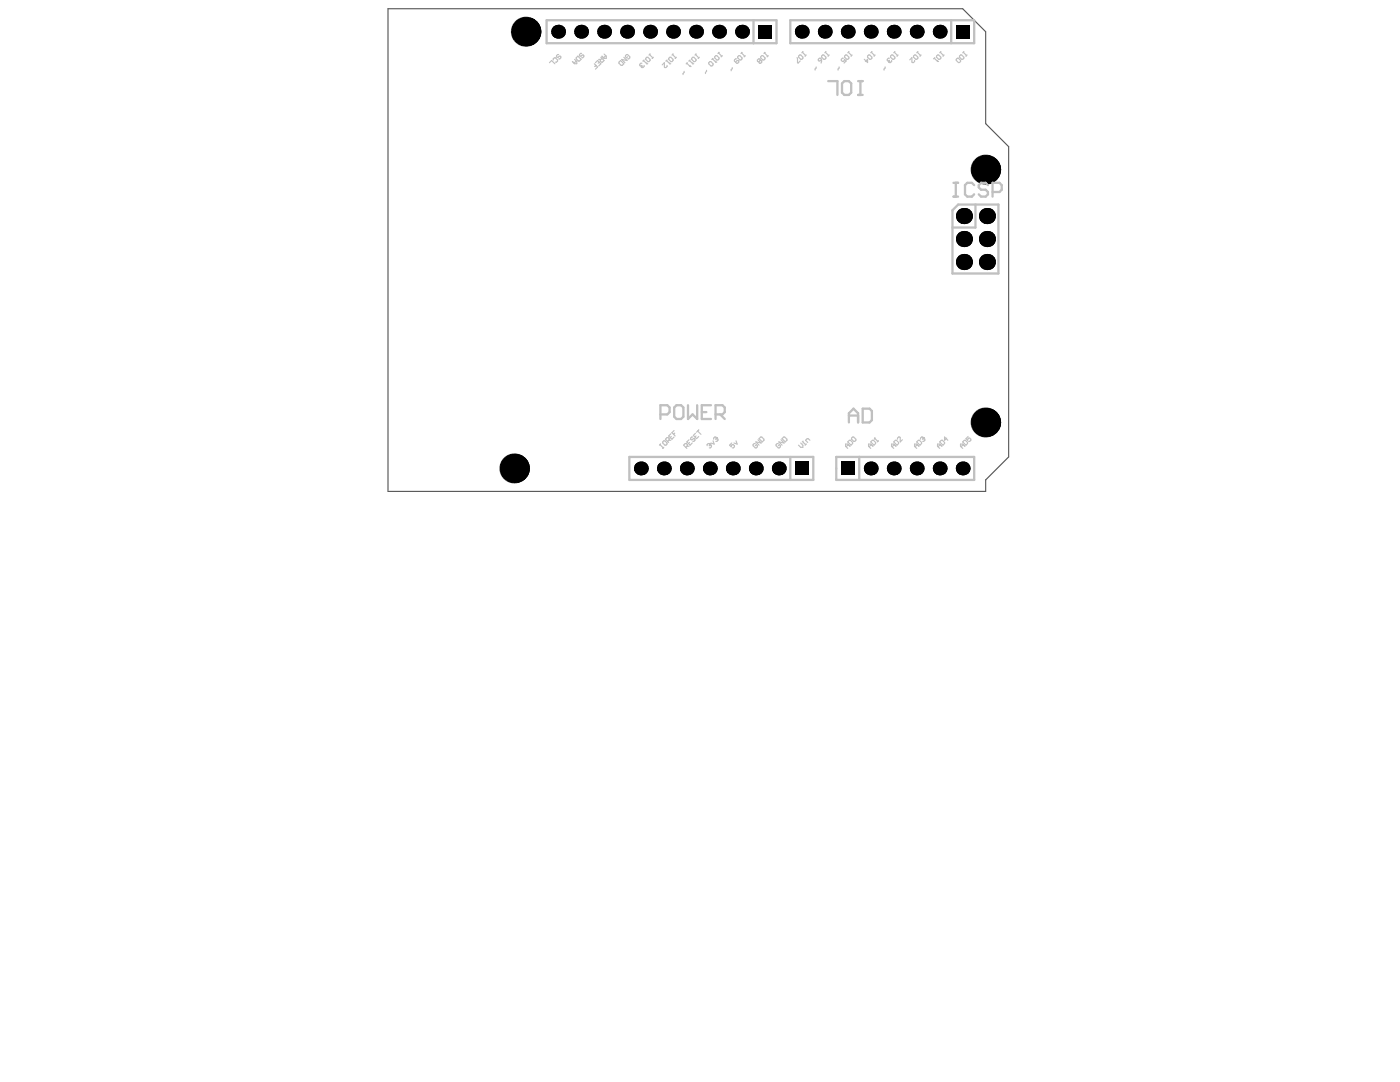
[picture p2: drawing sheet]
<svg xmlns="http://www.w3.org/2000/svg" width="279mm" height="216mm" viewBox="0 0 279 216" stroke-linecap="round" stroke-linejoin="round" font-family="sans-serif">
<g fill="none" stroke="#5a5a5a" stroke-width=".23">
<path d="M77.4 1.7h114.7l4.6 4.6v18.4l4.6 4.6v61.9l-4.6 4.6v2.3h-119.3z"/>
<circle cx="105" cy="6.3" r="2.89"/>
<circle cx="196.7" cy="33.8" r="2.89"/>
<circle cx="102.7" cy="93.5" r="2.89"/>
<circle cx="196.7" cy="84.3" r="2.89"/>
</g>
<g fill="#000">
<circle cx="105" cy="6.3" r="2.89"/>
<circle cx="111.4" cy="6.3" r="1.38"/>
<circle cx="116" cy="6.3" r="1.38"/>
<circle cx="120.6" cy="6.3" r="1.38"/>
<circle cx="125.1" cy="6.3" r="1.38"/>
<circle cx="129.7" cy="6.3" r="1.38"/>
<circle cx="134.3" cy="6.3" r="1.38"/>
<circle cx="138.9" cy="6.3" r="1.38"/>
<circle cx="143.5" cy="6.3" r="1.38"/>
<circle cx="148.1" cy="6.3" r="1.38"/>
<circle cx="160" cy="6.3" r="1.38"/>
<circle cx="164.6" cy="6.3" r="1.38"/>
<circle cx="169.2" cy="6.3" r="1.38"/>
<circle cx="173.8" cy="6.3" r="1.38"/>
<circle cx="178.4" cy="6.3" r="1.38"/>
<circle cx="182.9" cy="6.3" r="1.38"/>
<circle cx="187.5" cy="6.3" r="1.38"/>
<circle cx="196.7" cy="33.8" r="2.89"/>
<circle cx="192.4" cy="47.7" r="1.61"/>
<circle cx="192.4" cy="52.3" r="1.61"/>
<circle cx="192.4" cy="43.1" r="1.61"/>
<circle cx="197" cy="47.7" r="1.61"/>
<circle cx="197" cy="43.1" r="1.61"/>
<circle cx="197" cy="52.3" r="1.61"/>
<circle cx="102.7" cy="93.5" r="2.89"/>
<circle cx="127.9" cy="93.5" r="1.38"/>
<circle cx="132.5" cy="93.5" r="1.38"/>
<circle cx="137.1" cy="93.5" r="1.38"/>
<circle cx="141.7" cy="93.5" r="1.38"/>
<circle cx="146.2" cy="93.5" r="1.38"/>
<circle cx="150.8" cy="93.5" r="1.38"/>
<circle cx="155.4" cy="93.5" r="1.38"/>
<circle cx="173.8" cy="93.5" r="1.38"/>
<circle cx="178.4" cy="93.5" r="1.38"/>
<circle cx="182.9" cy="93.5" r="1.38"/>
<circle cx="187.5" cy="93.5" r="1.38"/>
<circle cx="192.1" cy="93.5" r="1.38"/>
<circle cx="196.7" cy="84.3" r="2.89"/>
</g>
<g fill="#000">
<path d="M151.3 5h2.7v2.7h-2.7z" fill-rule="evenodd"/>
<path d="M151.3 5h2.7v2.7h-2.7z" fill-rule="evenodd"/>
<path d="M190.7 5h2.8v2.7h-2.8z" fill-rule="evenodd"/>
<path d="M190.7 5h2.8v2.7h-2.8z" fill-rule="evenodd"/>
<path d="M158.6 92.1h2.8v2.7h-2.8z" fill-rule="evenodd"/>
<path d="M158.6 92.1h2.8v2.7h-2.8z" fill-rule="evenodd"/>
<path d="M167.8 92.1h2.8v2.7h-2.8z" fill-rule="evenodd"/>
<path d="M167.8 92.1h2.8v2.7h-2.8z" fill-rule="evenodd"/>
</g>
<g fill="none" stroke="#c0c0c0" stroke-width=".46">
<path d="M109.1 4h45.9v4.6h-45.9zM150.4 4v4.6M157.7 4h36.7v4.6h-36.7zM165.3 16.2h1.8v2.7M168 16.6l.5-.4h.9l.5 .4v1.9l-.5 .4h-.9l-.5-.4zM171.3 18.9h.9M171.3 16.2h.9M171.7 16.2v2.7M189.8 4v4.6M190.3 36.5h.9M190.3 39.2h.9M190.7 36.5v2.7"/>
<path d="M194.4 36.9l-.4-.4h-1l-.4 .4v1.9l.4 .4h1l.4-.4M197.2 36.9l-.5-.4h-.9l-.5 .4v.5l.5 .5h.9l.5 .4v.5l-.5 .4h-.9l-.5-.4M198.1 38.3h1.4l.4-.4v-1l-.4-.4h-1.4v2.7M190.1 42l1.1-1.2h8.1v13.8h-9.2zM194.7 40.8v4.6h-4.6M125.6 91.2h36.7v4.6h-36.7zM131.8 82.7h1.4l.4-.5v-.9l-.4-.4h-1.4v2.7M134.5 81.3l.5-.4h.9l.5 .4v1.8l-.5 .5h-.9l-.5-.5zM137.3 80.9v2.7l.9-.9 .9 .9v-2.7M140.1 82.2h.9M141.9 80.9h-1.8v2.7h1.8M142.8 82.7h1.4l.4-.5v-.9l-.4-.4h-1.4v2.7"/>
<path d="M143.7 82.7l.9 .9M157.7 91.2v4.6M166.9 91.2h27.5v4.6h-27.5zM169.4 84.3v-1.8l.9-1 .9 1v1.8M169.4 82.9h1.8M171.5 91.2v4.6M172.2 81.5h1.3l.5 .5v1.8l-.5 .5h-1.3z"/>
</g>
<g fill="none" stroke="#c0c0c0" stroke-width=".23">
<path d="M109.7 12.5l.4-.4 .6 .6M110.4 12l.2-.5h.2l.5 .5v.2l-.5 .2M111.5 10.9l-.4 .2 .1 .3 .4-.2 .3 .1-.2 .5h-.2M114.7 11.8l.4 .5v.4h-.4l-.5-.4M115 11.5l.3-.3 .7 .6-.4 .4h-.2l-.4-.5zM115 12.2l-.4 .4M116.1 10.7l-.5 .2 .2 .3 .4-.2 .3 .1-.2 .4h-.2M118.6 12.7l.7 .7-.5 .4M118.8 12.5l.5-.4 .6 .6-.4 .5M118.9 13l-.2 .3M119.5 11.9h.4M119.6 12.4l-.2 .2"/>
<path d="M119.9 11.4l.7 .7-.4 .3-.4-.2v-.2l.3-.4M120.6 10.8l.4 .4v.4h-.4l-.5-.4M120.9 11.1l-.4 .4M123.5 12.4l.3-.3 .7 .6-.3 .3h-.2l-.5-.4zM124.5 11.4l.6 .7-1-.2 .6 .6M125.3 11.3l-.3 .2-.2-.4 .5-.2 .4 .4-.2 .5h-.2M128 13.4h.1M128 13.2v.2M128.1 12.6l-.4 .2 .1 .4h.2M128.1 13l-.1 .2M128.4 12.1l.7 .6M128.5 13l-.2 .5-.3-.1"/>
<path d="M128.5 12l-.2 .2M128.9 11.6l.4-.2 .4 .5v.2l-.4 .2-.4-.4zM129.1 12.7h.1M129.1 12.5v.2M129.6 10.9l.7 .6M129.7 10.8l-.2 .2M130.4 11.4l-.2 .2M132.2 12.9l.4-.4 .1 1 .4-.2v-.3M133 12.1l.7 .6M133.1 12l-.2 .2M133.5 11.6l.4-.2 .4 .5v.2l-.4 .2-.4-.4zM133.7 12.7h.1"/>
<path d="M133.7 12.5v.2M134.2 10.9l.7 .6M134.3 10.8l-.2 .2M135 11.4l-.2 .2M136.5 14.2l-.2 .7M137.1 12.6l.6 .7M137.2 12.5l-.2 .2M137.6 12.1l.7 .6M137.7 13.3h.1M137.7 12l-.2 .2M137.7 13v.3M138 11.6l.5-.2 .4 .5v.2l-.4 .2-.5-.4z"/>
<path d="M138.3 12.7h.1M138.3 12.5v.2M138.8 10.9l.6 .6M138.9 10.8l-.2 .2M139.6 11.4l-.3 .2M141 14l-.2 .7M141.4 12.5l.5-.2 .4 .4v.2l-.4 .3-.5-.5zM142.2 11.8l.6 .6M142.3 11.6l-.2 .3M142.6 11.3l.5-.2 .4 .4v.3l-.4 .2-.5-.5zM142.8 12.4h.1M142.8 12.2v.2"/>
<path d="M143.4 10.6l.6 .6M143.5 10.5l-.2 .2M144.1 11.1l-.2 .2M146.1 13.5l-.2 .6M147 11.8h-.2l-.2 .4 .4 .4 .4-.2-.1-.3h-.2l-.3 .3M147.2 11.3l.5-.2 .4 .4v.3l-.4 .2-.5-.5zM148 10.6l.6 .6M148.1 10.5l-.2 .2M148.7 11.1l-.2 .2M151.7 12.1l-.1-.3-.4 .2 .1 .3h.2M151.7 12.1h.2l.1 .3-.4 .2-.1-.3M151.7 12.1l-.2 .2"/>
<path d="M151.8 11.3l.4-.2 .5 .4v.3l-.5 .2-.4-.5zM152.6 10.6l.6 .6M152.7 10.5l-.2 .2M153.3 11.1l-.2 .2M159.1 11.5l.1 1 .1 .1 .4-.4M159.4 11.2l.4-.2 .4 .4v.2l-.4 .2-.4-.4zM160.1 10.4l.7 .7M160.2 10.3l-.2 .2M160.9 11l-.2 .2M162.9 13.3l-.2 .7M163.3 11.8l.2-.2 .5 .2-.4 .4h-.2zM164 11.2l.4-.2 .4 .4v.2l-.4 .2-.4-.4z"/>
<path d="M164 11.8l-.1 .8M164.7 10.4l.7 .7M164.8 10.3l-.2 .2M165.5 11l-.2 .2M167.5 13.3l-.2 .7M168.3 11.6h-.2l-.2 .5 .4 .2 .3-.5 .3 .4-.5 .4M168.6 11.2l.4-.2 .4 .4v.2l-.4 .2-.4-.4zM169.3 10.4l.7 .7M169.4 10.3l-.2 .2M170.1 11l-.3 .2M172.5 11.8l.6 .7v-.7l-.4 .5M173.1 11.2l.5-.2 .4 .4v.2l-.4 .2-.5-.4z"/>
<path d="M173.9 10.4l.6 .7M174 10.3l-.2 .2M174.7 11l-.3 .2M176.6 13.3l-.2 .7M177.4 12.4h.1M177.4 12.2v.2M177.5 11.6l-.4 .2 .1 .4h.2M177.5 12.1l-.1 .1M177.7 11.2l.5-.2 .4 .4v.2l-.4 .2-.5-.4zM177.9 12.1l-.2 .4-.3-.1M178.5 10.4l.6 .7M178.6 10.3l-.2 .2"/>
<path d="M179.2 11l-.2 .2M181.6 11.9l.4-.4 .1 1h.2l.2-.4M182.3 11.2l.4-.2 .5 .4v.2l-.5 .2-.4-.4zM183.1 10.4l.6 .7M183.2 10.3l-.2 .2M183.8 11l-.2 .2M186.5 11.6l.6 .7M186.6 11.5l-.2 .2M186.9 11.2l.4-.2 .5 .4v.2l-.5 .2-.4-.4zM187.1 12.3h.1M187.1 12.1v.2M187.7 10.4l.6 .7"/>
<path d="M187.8 10.3l-.3 .2M188.4 11l-.2 .2M190.8 11.8l.5-.2 .4 .5v.2l-.4 .2-.5-.4zM191.5 11.2l.4-.2 .5 .4v.2l-.5 .2-.4-.4zM192.2 10.4l.7 .7M192.4 10.3l-.3 .2M193 11l-.2 .2M131.7 88.7l.7 .7M131.8 88.6l-.2 .2M132.3 88.2l.4-.2 .4 .4v.2l-.4 .2-.4-.4zM132.5 89.3l-.2 .2M133.2 88.1l.4-.4v-.2l-.5-.2-.3 .3 .6 .7"/>
<path d="M133.4 87.9h.5M133.9 86.6l-.5 .4 .7 .6 .4-.4M134 87.1l-.2 .2M134.4 86.7l.3 .3M134.5 85.9l-.4 .4 .3 .4M134.6 86.4l-.2 .3M136.9 89.3l.3-.4v-.2l-.5-.2-.3 .3 .7 .7M137.1 89h.4M137.5 87.7l-.4 .5 .6 .6 .5-.4M137.6 88.3l-.2 .2M138.3 87.2l-.5 .2 .1 .3 .5-.2 .3 .1v.3l-.4 .2M138.8 86.4l-.4 .5 .6 .6 .5-.4"/>
<path d="M138.9 87l-.2 .2M139.2 86l.7 .7M139.5 85.8l-.5 .4M141.7 88.6h.1M141.7 88.8l.3 .1v.3l-.4 .2M141.7 88.6l-.4-.1-.2 .4M141.7 88.6v.2M141.7 88.8l-.1 .1M142.3 88l.2 .6-.6-.2M143 87.3h.1M143 87.3l-.4-.1-.2 .4M143 87.5l.3 .1v.3l-.4 .2"/>
<path d="M143 87.3v.2M143 87.5l-.1 .1M146 88.4l-.4 .4 .3 .4 .2-.5 .5 .2-.2 .5h-.3M146.9 88l.2 .6-.6-.2M150.7 88.5l-.4 .2v.2l.4 .5 .5-.2-.3-.5-.2 .2M151.3 87.7l.6 .7-1.1-.2 .7 .6M151.5 87.5l.3-.3h.2l.5 .4v.3l-.4 .3zM155.3 88.5l-.4 .2v.2l.4 .5 .4-.2-.2-.5-.2 .2M155.9 87.7l.6 .7-1.1-.2 .7 .6M156.1 87.5l.3-.3h.2l.4 .4v.3l-.3 .3zM159.8 88.4l.4 .4v.5h-.4l-.4-.5M160.1 88.1h.1"/>
<path d="M160.2 88.4l.1-.1 .5 .4 .1-.1-.2 .2M161.6 87.9l-.3-.4h-.2l-.3 .4 .4 .4M169.2 88.2l.3-.3h.2l.5 .4v.2l-.4 .3zM169.3 88.7l-.4 .5M169.6 89l-.4-.4h-.4v.4l.4 .5M169.9 87.4l.5-.2 .4 .4v.3l-.4 .2-.5-.5zM173.8 88.2l.3-.3h.2l.4 .4v.2l-.3 .3zM173.9 88.7l-.5 .5M174.2 89l-.4-.4h-.5v.4l.5 .5M174.5 87.4h.1M174.5 87.4l.7 .7M174.5 87.4v.2"/>
<path d="M175.3 88l-.2 .2M178.4 88.2l.3-.3h.2l.4 .4v.2l-.3 .3zM178.5 88.7l-.5 .5M178.8 89l-.4-.4h-.5v.4l.5 .5M179.1 87.6v-.2l.5-.2 .1 1 .4-.5M182.9 88.2l.4-.3h.2l.4 .4v.2l-.3 .3zM183.1 88.7l-.5 .5M183.4 89l-.5-.4h-.4v.4l.4 .5M184.2 87.3h.1M184.2 87.3l-.3-.1-.2 .4M184.2 87.5l.4 .1v.3l-.5 .2M184.2 87.3v.2"/>
<path d="M184.2 87.5l-.1 .1M187.5 88.2l.4-.3h.2l.4 .4v.2l-.3 .3zM187.6 88.7l-.4 .5M188 89l-.5-.4h-.4v.4l.4 .5M188.9 87.4l-.4 .5v-.7l.7 .7M192.1 88.2l.3-.3h.3l.4 .4v.2l-.3 .3zM192.2 88.7l-.4 .5M192.6 89l-.5-.4h-.4v.4l.4 .5M193.2 87.1l-.4 .4 .3 .4 .1-.4 .3-.1 .2 .5-.4 .2"/>
</g>
</svg>
